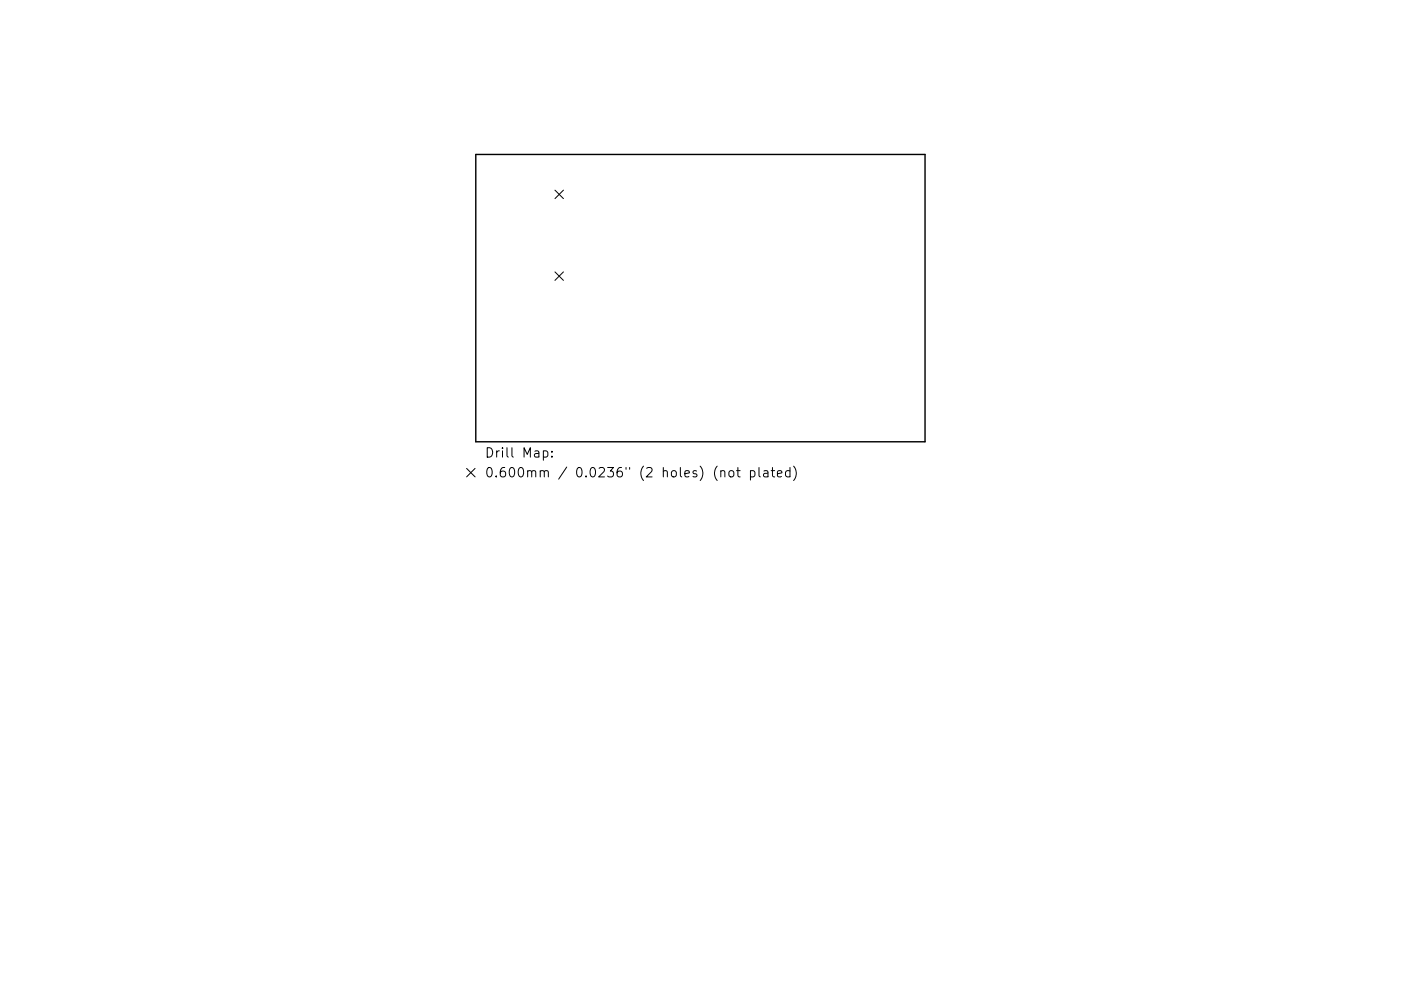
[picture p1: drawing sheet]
<svg xmlns="http://www.w3.org/2000/svg" width="297mm" height="210mm" viewBox="0 0 297 210" stroke-linecap="round" stroke-linejoin="round" font-family="sans-serif">
<defs><g id="words">
<g font-size="2.8">
<text x="102.7" y="97.1">Drill Map:</text>
<text x="102.7" y="101.3">0.600mm / 0.0236&quot; (2 holes) (not plated)</text>
</g>
</g></defs>
<path d="M100.9 32.8h95.2v60.9h-95.2z" fill="none" stroke="#000" stroke-width=".3"/>
<g fill="none" stroke="#000" stroke-width=".21">
<path d="M117.7 40.3l1.8 1.8M117.7 57.7l1.8 1.8M119.5 40.3l-1.8 1.8M119.5 57.7l-1.8 1.8M98.9 99.4l1.8 1.8M100.7 99.4l-1.8 1.8M115.2 95.7h.6l.4 .3v.6l-.2 .3h-.8M117 96.8v.2M117 95.7v.2M156.2 99.9h.7M156.4 99.2v1.7l.1 .2 .4 .1M159.1 99.9h.6l.4 .3v.6l-.2 .3h-.8"/>
<path d="M159.1 99.9v2M160.9 99.2v1.7l.3 .3M162 99.9h.7l.1 1.3M163.5 99.9h.8M163.8 99.2v1.7l.1 .2 .4 .1M167.5 99.9h-.6l-.4 .3v.6l.2 .3h.8M167.5 99.2v2M168.3 98.9a2.29 2.29 0 0 1 0 3M152.8 100l.3-.1h.5l.1 1.3M154.6 100a.54 .54 0 0 1 .6-.2 .54 .54 0 0 1 .4 .4v.6a.54 .54 0 0 1-.5 .4 .54 .54 0 0 1-.6-.4zM162.8 100.3l-.6 .1a.39 .39 0 0 0-.3 .4 .39 .39 0 0 0 .3 .4l.6-.1M164.8 100.5l1-.2-.1-.4h-.6l-.3 .2 .1 1h.8"/>
</g>
<use href="#words"/>
</svg>
